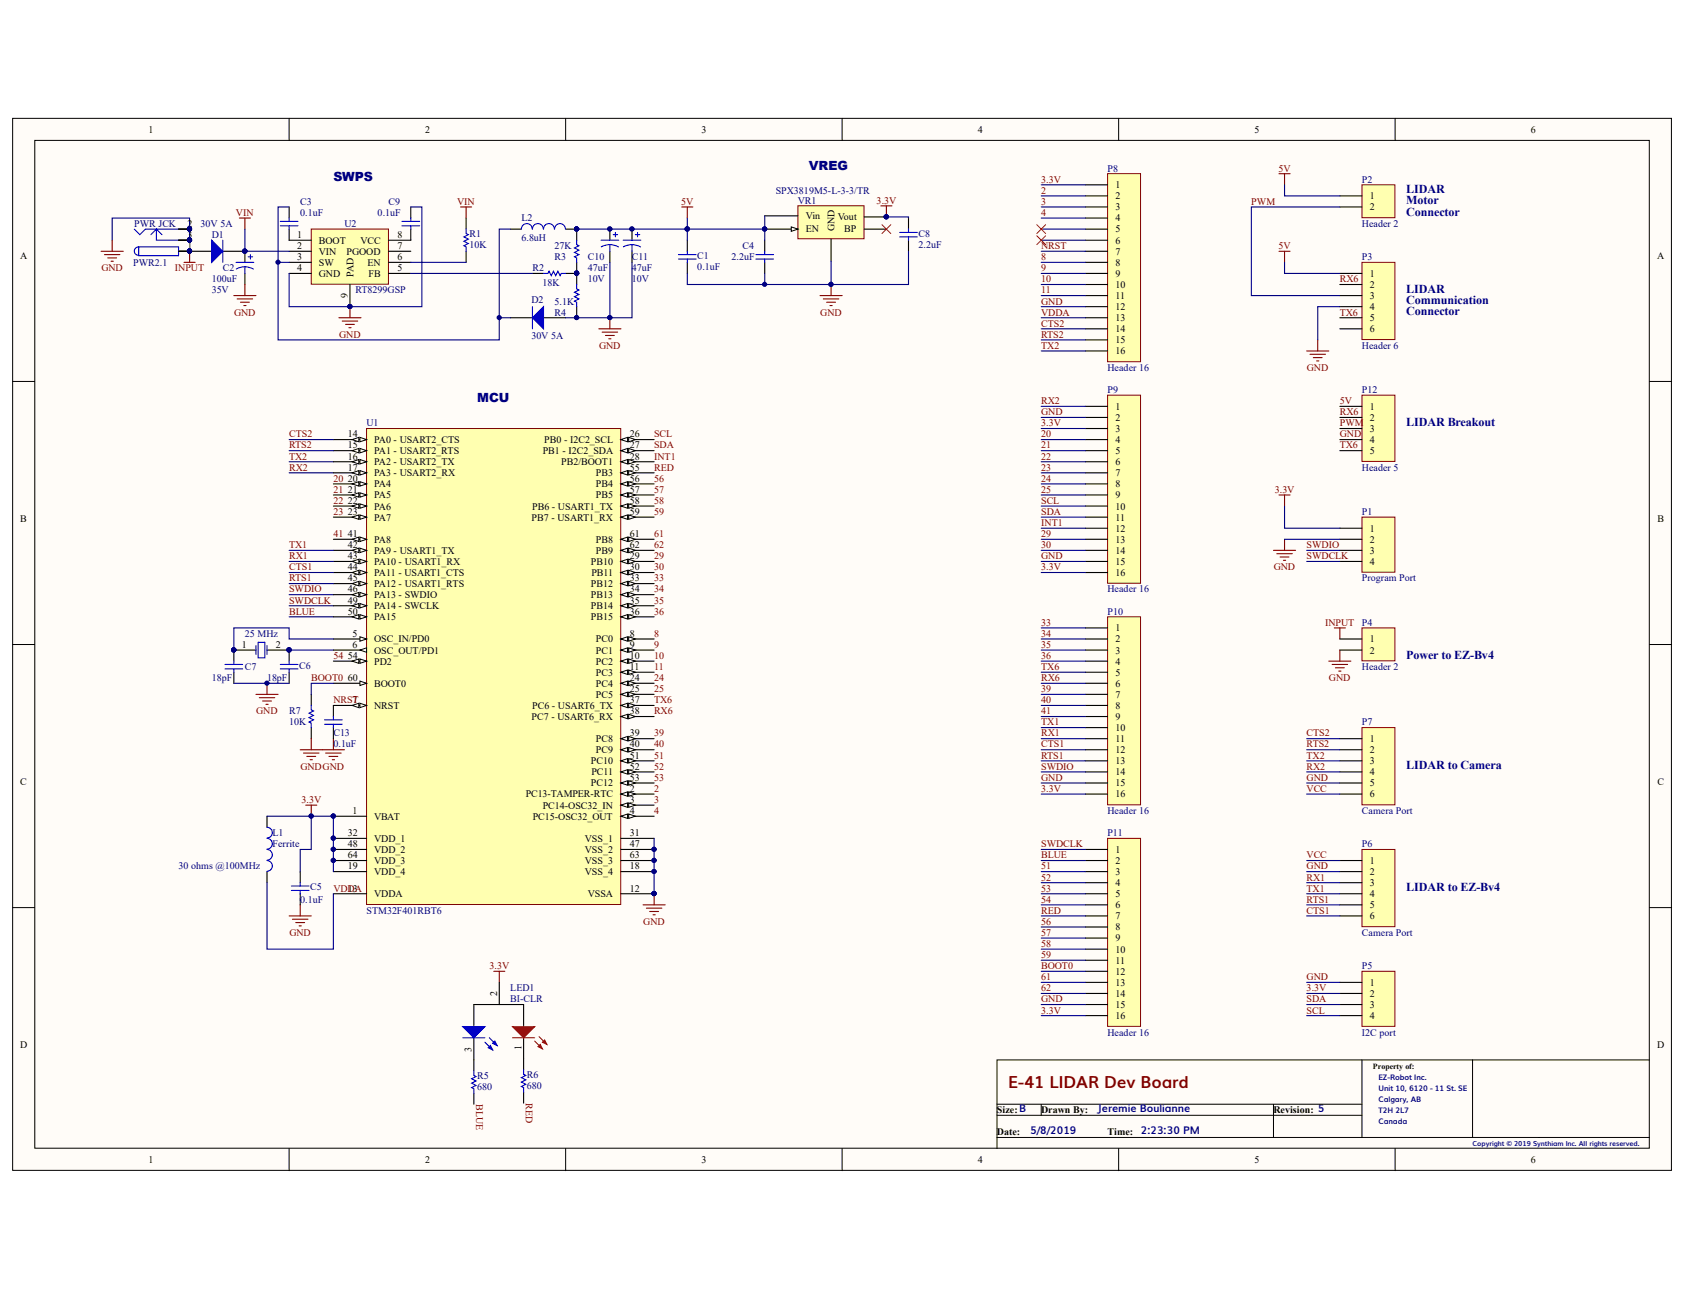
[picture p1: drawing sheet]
<svg xmlns="http://www.w3.org/2000/svg" width="271mm" height="207mm" viewBox="0 0 271 207" stroke-linecap="round" stroke-linejoin="round" font-family="sans-serif">
<defs><g id="words">
<text font-size="2.7" fill="#800000" x="161.7" y="174.6">E-41 LIDAR Dev Board</text>
<g font-size="2" fill="#000080">
<text x="53.5" y="29">SWPS</text>
<text x="129.8" y="27.2">VREG</text>
<text x="76.5" y="64.5">MCU</text>
</g>
<g font-size="1.9" fill="#000080">
<text x="225.6" y="32.8">Motor</text>
<text x="225.6" y="31">LIDAR</text>
<text x="225.6" y="34.6">Connector</text>
<text x="225.6" y="47">LIDAR</text>
<text x="225.6" y="48.8">Communication</text>
<text x="225.6" y="50.5">Connector</text>
<text x="225.6" y="68.3">LIDAR Breakout</text>
<text x="225.6" y="105.6">Power to EZ-Bv4</text>
<text x="225.6" y="123.4">LIDAR to Camera</text>
<text x="225.6" y="142.9">LIDAR to EZ-Bv4</text>
</g>
<g font-size="1.7" fill="#000080">
<text x="175.9" y="178.4">Jeremie Boulianne</text>
<text x="165.2" y="182">5/8/2019</text>
<text x="183" y="182">2:23:30 PM</text>
</g>
<g font-size="1.6">
<text x="23.8" y="21.3">1</text>
<text x="68.2" y="21.3">2</text>
<text x="112.5" y="21.3">3</text>
<text x="156.9" y="21.3">4</text>
<text x="201.2" y="21.3">5</text>
<text x="245.6" y="21.3">6</text>
<text x="129.3" y="35.2">Vin</text>
<text x="134.4" y="35.3">Vout</text>
<text x="178.9" y="30.2">1</text>
<text x="178.9" y="32">2</text>
<text x="178.9" y="33.7">3</text>
<text x="178.9" y="35.5">4</text>
<text x="219.7" y="32">1</text>
<text x="219.7" y="33.7">2</text>
<text x="3.2" y="41.5">A</text>
<text x="30.1" y="40">1</text>
<text x="30.1" y="36.4">2</text>
<text x="30.1" y="38.2">3</text>
<text x="47.7" y="41.8">3</text>
<text x="47.7" y="38.2">1</text>
<text x="47.7" y="40">2</text>
<text x="51.2" y="39.1">BOOT</text>
<text x="51.2" y="40.9">VIN</text>
<text x="55.6" y="40.9">PGOOD</text>
<text x="57.8" y="39.1">VCC</text>
<text x="63.8" y="40">7</text>
<text x="63.8" y="41.8">6</text>
<text x="63.8" y="38.2">8</text>
<text x="129.3" y="37.3">EN</text>
<text x="133.9" y="37.1" transform="rotate(-90 133.9 37.1)">GND</text>
<text x="135.4" y="37.3">BP</text>
<text x="178.9" y="37.3">5</text>
<text x="178.9" y="39.1">6</text>
<text x="178.9" y="40.9">7</text>
<text x="265.8" y="41.5">A</text>
<text x="47.7" y="43.5">4</text>
<text x="51.2" y="42.6">SW</text>
<text x="51.2" y="44.4">GND</text>
<text x="55.8" y="47.9" transform="rotate(-90 55.8 47.9)">9</text>
<text x="56.7" y="44.4" transform="rotate(-90 56.7 44.4)">PAD</text>
<text x="59" y="42.6">EN</text>
<text x="59.1" y="44.4">FB</text>
<text x="63.8" y="43.5">5</text>
<text x="178.9" y="42.6">8</text>
<text x="178.9" y="44.4">9</text>
<text x="178.9" y="46.2">10</text>
<text x="178.9" y="48">11</text>
<text x="219.7" y="44.4">1</text>
<text x="219.7" y="46.2">2</text>
<text x="219.7" y="48">3</text>
<text x="178.9" y="49.7">12</text>
<text x="178.9" y="51.5">13</text>
<text x="178.9" y="53.3">14</text>
<text x="219.7" y="49.7">4</text>
<text x="219.7" y="51.5">5</text>
<text x="219.7" y="53.3">6</text>
<text x="178.9" y="55.1">15</text>
<text x="178.9" y="56.8">16</text>
<text x="178.9" y="65.7">1</text>
<text x="219.7" y="65.7">1</text>
<text x="55.8" y="70.2">14</text>
<text x="55.8" y="71.9">15</text>
<text x="60" y="71.1">PA0 - USART2_CTS</text>
<text x="87.3" y="71.1">PB0 - I2C2_SCL</text>
<text x="101" y="70.2">26</text>
<text x="101" y="71.9">27</text>
<text x="178.9" y="67.5">2</text>
<text x="178.9" y="69.3">3</text>
<text x="178.9" y="71.1">4</text>
<text x="219.7" y="67.5">2</text>
<text x="219.7" y="69.3">3</text>
<text x="219.7" y="71.1">4</text>
<text x="55.8" y="73.7">16</text>
<text x="55.8" y="75.5">17</text>
<text x="55.8" y="77.3">20</text>
<text x="60" y="72.8">PA1 - USART2_RTS</text>
<text x="60" y="74.6">PA2 - USART2_TX</text>
<text x="60" y="76.4">PA3 - USART2_RX</text>
<text x="87.1" y="72.8">PB1 - I2C2_SDA</text>
<text x="90" y="74.6">PB2/BOOT1</text>
<text x="95.6" y="76.4">PB3</text>
<text x="101" y="73.7">28</text>
<text x="101" y="75.5">55</text>
<text x="101" y="77.3">56</text>
<text x="178.9" y="72.8">5</text>
<text x="178.9" y="74.6">6</text>
<text x="178.9" y="76.4">7</text>
<text x="219.7" y="72.8">5</text>
<text x="3.3" y="83.7">B</text>
<text x="55.8" y="79">21</text>
<text x="55.8" y="80.8">22</text>
<text x="55.8" y="82.6">23</text>
<text x="60" y="78.1">PA4</text>
<text x="60" y="80">PA5</text>
<text x="60" y="81.7">PA6</text>
<text x="60" y="83.5">PA7</text>
<text x="85.3" y="83.5">PB7 - USART1_RX</text>
<text x="85.4" y="81.7">PB6 - USART1_TX</text>
<text x="95.6" y="78.1">PB4</text>
<text x="95.6" y="80">PB5</text>
<text x="101" y="79">57</text>
<text x="101" y="80.8">58</text>
<text x="101" y="82.6">59</text>
<text x="178.9" y="78.1">8</text>
<text x="178.9" y="80">9</text>
<text x="178.9" y="81.7">10</text>
<text x="178.9" y="83.5">11</text>
<text x="265.9" y="83.7">B</text>
<text x="55.8" y="86.2">41</text>
<text x="55.8" y="87.9">42</text>
<text x="55.8" y="89.7">43</text>
<text x="60" y="87.1">PA8</text>
<text x="60" y="88.8">PA9 - USART1_TX</text>
<text x="95.6" y="87.1">PB8</text>
<text x="95.6" y="88.8">PB9</text>
<text x="101" y="86.2">61</text>
<text x="101" y="87.9">62</text>
<text x="101" y="89.7">29</text>
<text x="178.9" y="85.3">12</text>
<text x="178.9" y="87.1">13</text>
<text x="178.9" y="88.8">14</text>
<text x="219.7" y="85.3">1</text>
<text x="219.7" y="87.1">2</text>
<text x="219.7" y="88.8">3</text>
<text x="55.8" y="91.5">44</text>
<text x="55.8" y="93.3">45</text>
<text x="55.8" y="95">46</text>
<text x="60" y="90.6">PA10 - USART1_RX</text>
<text x="60" y="92.4">PA11 - USART1_CTS</text>
<text x="60" y="94.1">PA12 - USART1_RTS</text>
<text x="60" y="95.9">PA13 - SWDIO</text>
<text x="94.8" y="90.6">PB10</text>
<text x="94.8" y="94.1">PB12</text>
<text x="94.8" y="95.9">PB13</text>
<text x="94.9" y="92.4">PB11</text>
<text x="101" y="91.5">30</text>
<text x="101" y="93.3">33</text>
<text x="101" y="95">34</text>
<text x="178.9" y="90.6">15</text>
<text x="178.9" y="92.4">16</text>
<text x="219.7" y="90.6">4</text>
<text x="55.8" y="96.8">49</text>
<text x="55.8" y="98.6">50</text>
<text x="60" y="97.7">PA14 - SWCLK</text>
<text x="60" y="99.5">PA15</text>
<text x="94.8" y="97.7">PB14</text>
<text x="94.8" y="99.5">PB15</text>
<text x="101" y="96.8">35</text>
<text x="101" y="98.6">36</text>
<text x="178.9" y="101.3">1</text>
<text x="38.8" y="103.9">1</text>
<text x="44.3" y="103.9">2</text>
<text x="55.8" y="105.7">54</text>
<text x="56.6" y="102.2">5</text>
<text x="56.6" y="103.9">6</text>
<text x="60" y="103.1">OSC_IN/PD0</text>
<text x="60" y="104.8">OSC_OUT/PD1</text>
<text x="60" y="106.6">PD2</text>
<text x="95.6" y="103.1">PC0</text>
<text x="95.6" y="104.8">PC1</text>
<text x="95.6" y="106.6">PC2</text>
<text x="101" y="102.2">8</text>
<text x="101" y="103.9">9</text>
<text x="101" y="105.7">10</text>
<text x="101" y="107.5">11</text>
<text x="178.9" y="103.1">2</text>
<text x="178.9" y="104.8">3</text>
<text x="178.9" y="106.6">4</text>
<text x="219.7" y="103.1">1</text>
<text x="219.7" y="104.8">2</text>
<text x="55.8" y="109.3">60</text>
<text x="56.6" y="112.8">7</text>
<text x="60" y="110.1">BOOT0</text>
<text x="60" y="113.7">NRST</text>
<text x="85.4" y="113.7">PC6 - USART6_TX</text>
<text x="95.6" y="108.4">PC3</text>
<text x="95.6" y="110.1">PC4</text>
<text x="95.6" y="111.9">PC5</text>
<text x="101" y="109.3">24</text>
<text x="101" y="111">25</text>
<text x="101" y="112.8">37</text>
<text x="178.9" y="108.4">5</text>
<text x="178.9" y="110.1">6</text>
<text x="178.9" y="111.9">7</text>
<text x="178.9" y="113.7">8</text>
<text x="85.3" y="115.5">PC7 - USART6_RX</text>
<text x="95.6" y="119">PC8</text>
<text x="101" y="114.6">38</text>
<text x="101" y="118.1">39</text>
<text x="101" y="119.9">40</text>
<text x="178.9" y="115.5">9</text>
<text x="178.9" y="117.2">10</text>
<text x="178.9" y="119">11</text>
<text x="219.7" y="119">1</text>
<text x="3.3" y="125.9">C</text>
<text x="94.8" y="122.6">PC10</text>
<text x="94.9" y="124.4">PC11</text>
<text x="95.6" y="120.8">PC9</text>
<text x="101" y="121.7">51</text>
<text x="101" y="123.5">52</text>
<text x="101" y="125.3">53</text>
<text x="178.9" y="120.8">12</text>
<text x="178.9" y="122.6">13</text>
<text x="178.9" y="124.4">14</text>
<text x="219.7" y="120.8">2</text>
<text x="219.7" y="122.6">3</text>
<text x="219.7" y="124.4">4</text>
<text x="265.9" y="125.9">C</text>
<text x="56.6" y="130.6">1</text>
<text x="60" y="131.5">VBAT</text>
<text x="84.4" y="127.9">PC13-TAMPER-RTC</text>
<text x="85.5" y="131.5">PC15-OSC32_OUT</text>
<text x="87.1" y="129.7">PC14-OSC32_IN</text>
<text x="94.8" y="126.1">PC12</text>
<text x="101" y="127">2</text>
<text x="101" y="128.8">3</text>
<text x="101" y="130.6">4</text>
<text x="178.9" y="126.1">15</text>
<text x="178.9" y="127.9">16</text>
<text x="219.7" y="126.1">5</text>
<text x="219.7" y="127.9">6</text>
<text x="55.8" y="134.1">32</text>
<text x="55.8" y="135.9">48</text>
<text x="55.8" y="137.7">64</text>
<text x="60" y="135">VDD_1</text>
<text x="60" y="136.8">VDD_2</text>
<text x="93.8" y="135">VSS_1</text>
<text x="93.8" y="136.8">VSS_2</text>
<text x="101" y="134.1">31</text>
<text x="101" y="135.9">47</text>
<text x="101" y="137.7">63</text>
<text x="178.9" y="136.8">1</text>
<text x="55.8" y="139.4">19</text>
<text x="55.8" y="143">13</text>
<text x="60" y="138.6">VDD_3</text>
<text x="60" y="140.3">VDD_4</text>
<text x="60" y="143.9">VDDA</text>
<text x="93.8" y="138.6">VSS_3</text>
<text x="93.8" y="140.3">VSS_4</text>
<text x="94.3" y="143.9">VSSA</text>
<text x="101" y="139.4">18</text>
<text x="101" y="143">12</text>
<text x="178.9" y="138.6">2</text>
<text x="178.9" y="140.3">3</text>
<text x="178.9" y="142.1">4</text>
<text x="178.9" y="143.9">5</text>
<text x="219.7" y="138.6">1</text>
<text x="219.7" y="140.3">2</text>
<text x="219.7" y="142.1">3</text>
<text x="219.7" y="143.9">4</text>
<text x="178.9" y="145.7">6</text>
<text x="178.9" y="147.5">7</text>
<text x="178.9" y="149.2">8</text>
<text x="219.7" y="145.7">5</text>
<text x="219.7" y="147.5">6</text>
<text x="178.9" y="151">9</text>
<text x="178.9" y="152.8">10</text>
<text x="178.9" y="154.6">11</text>
<text x="79.7" y="159.7" transform="rotate(-90 79.7 159.7)">2</text>
<text x="178.9" y="156.3">12</text>
<text x="178.9" y="158.1">13</text>
<text x="178.9" y="159.9">14</text>
<text x="178.9" y="161.7">15</text>
<text x="219.7" y="158.1">1</text>
<text x="219.7" y="159.9">2</text>
<text x="219.7" y="161.7">3</text>
<text x="178.9" y="163.5">16</text>
<text x="219.7" y="163.5">4</text>
<text x="3.2" y="168.1">D</text>
<text x="75.7" y="168.7" transform="rotate(-90 75.7 168.7)">3</text>
<text x="83.6" y="168.5" transform="rotate(-90 83.6 168.5)">1</text>
<text x="265.8" y="168.1">D</text>
<text x="159.9" y="178.5">Size:B</text>
<text x="167" y="178.5">Drawn By:</text>
<text x="204.3" y="178.5">Revision: 5</text>
<text x="159.9" y="182.1">Date:</text>
<text x="177.7" y="182.1">Time:</text>
<text x="23.8" y="186.6">1</text>
<text x="68.2" y="186.6">2</text>
<text x="112.5" y="186.6">3</text>
<text x="156.9" y="186.6">4</text>
<text x="201.2" y="186.6">5</text>
<text x="245.6" y="186.6">6</text>
</g>
<g font-size="1.6" fill="#800000">
<text x="167" y="29.3">3.3V</text>
<text x="205.1" y="27.5">5V</text>
<text x="37.8" y="34.6">VIN</text>
<text x="73.3" y="32.8">VIN</text>
<text x="109.3" y="32.8">5V</text>
<text x="140.6" y="32.7">3.3V</text>
<text x="167" y="32.8">3</text>
<text x="167" y="34.6">4</text>
<text x="167" y="31.1">2</text>
<text x="200.7" y="32.8">PWM</text>
<text x="167" y="41.8">8</text>
<text x="167" y="40">NRST</text>
<text x="205.1" y="40">5V</text>
<text x="16.3" y="43.5">GND</text>
<text x="28" y="43.5">INPUT</text>
<text x="167" y="47.1">11</text>
<text x="167" y="45.3">10</text>
<text x="167" y="43.5">9</text>
<text x="214.9" y="45.3">RX6</text>
<text x="37.6" y="50.6">GND</text>
<text x="131.6" y="50.6">GND</text>
<text x="167" y="48.8">GND</text>
<text x="167" y="50.6">VDDA</text>
<text x="167" y="52.4">CTS2</text>
<text x="214.9" y="50.6">TX6</text>
<text x="54.4" y="54.2">GND</text>
<text x="96.1" y="55.9">GND</text>
<text x="167" y="55.9">TX2</text>
<text x="167" y="54.2">RTS2</text>
<text x="209.6" y="59.5">GND</text>
<text x="167" y="64.8">RX2</text>
<text x="214.9" y="64.8">5V</text>
<text x="46.4" y="70.2">CTS2</text>
<text x="46.4" y="71.9">RTS2</text>
<text x="104.9" y="70.2">SCL</text>
<text x="104.9" y="71.9">SDA</text>
<text x="167" y="68.4">3.3V</text>
<text x="167" y="66.6">GND</text>
<text x="167" y="70.2">20</text>
<text x="167" y="71.9">21</text>
<text x="214.9" y="66.6">RX6</text>
<text x="214.9" y="71.9">TX6</text>
<text x="214.9" y="70.2">GND</text>
<text x="214.9" y="68.4">PWM</text>
<text x="46.4" y="73.7">TX2</text>
<text x="46.4" y="75.5">RX2</text>
<text x="53.5" y="77.3">20</text>
<text x="104.9" y="75.5">RED</text>
<text x="104.9" y="73.7">INT1</text>
<text x="104.9" y="77.3">56</text>
<text x="167" y="73.7">22</text>
<text x="167" y="75.5">23</text>
<text x="167" y="77.3">24</text>
<text x="53.5" y="79">21</text>
<text x="53.5" y="80.8">22</text>
<text x="53.5" y="82.6">23</text>
<text x="104.9" y="82.6">59</text>
<text x="104.9" y="80.8">58</text>
<text x="104.9" y="79">57</text>
<text x="167" y="79">25</text>
<text x="167" y="80.8">SCL</text>
<text x="167" y="82.6">SDA</text>
<text x="204.5" y="79">3.3V</text>
<text x="46.4" y="89.7">RX1</text>
<text x="46.4" y="87.9">TX1</text>
<text x="53.5" y="86.2">41</text>
<text x="104.9" y="89.7">29</text>
<text x="104.9" y="87.9">62</text>
<text x="104.9" y="86.2">61</text>
<text x="167" y="89.7">GND</text>
<text x="167" y="84.4">INT1</text>
<text x="167" y="86.2">29</text>
<text x="167" y="87.9">30</text>
<text x="209.6" y="89.7">SWDCLK</text>
<text x="209.6" y="87.9">SWDIO</text>
<text x="46.4" y="95">SWDIO</text>
<text x="46.4" y="91.5">CTS1</text>
<text x="46.4" y="93.3">RTS1</text>
<text x="104.9" y="95">34</text>
<text x="104.9" y="91.5">30</text>
<text x="104.9" y="93.3">33</text>
<text x="167" y="91.5">3.3V</text>
<text x="204.3" y="91.5">GND</text>
<text x="46.4" y="96.8">SWDCLK</text>
<text x="46.4" y="98.6">BLUE</text>
<text x="104.9" y="96.8">35</text>
<text x="104.9" y="98.6">36</text>
<text x="167" y="100.4">33</text>
<text x="212.6" y="100.4">INPUT</text>
<text x="53.5" y="105.7">54</text>
<text x="104.9" y="107.5">11</text>
<text x="104.9" y="105.7">10</text>
<text x="104.9" y="103.9">9</text>
<text x="104.9" y="102.2">8</text>
<text x="167" y="102.2">34</text>
<text x="167" y="103.9">35</text>
<text x="167" y="105.7">36</text>
<text x="167" y="107.5">TX6</text>
<text x="49.9" y="109.3">BOOT0</text>
<text x="53.5" y="112.8">NRST</text>
<text x="104.9" y="112.8">TX6</text>
<text x="104.9" y="111">25</text>
<text x="104.9" y="109.3">24</text>
<text x="167" y="109.3">RX6</text>
<text x="167" y="111">39</text>
<text x="167" y="112.8">40</text>
<text x="213.2" y="109.3">GND</text>
<text x="41.1" y="114.6">GND</text>
<text x="104.9" y="114.6">RX6</text>
<text x="104.9" y="118.1">39</text>
<text x="104.9" y="119.9">40</text>
<text x="167" y="114.6">41</text>
<text x="167" y="118.1">RX1</text>
<text x="167" y="119.9">CTS1</text>
<text x="167" y="116.4">TX1</text>
<text x="209.6" y="118.1">CTS2</text>
<text x="209.6" y="119.9">RTS2</text>
<text x="48.2" y="123.5">GNDGND</text>
<text x="104.9" y="121.7">51</text>
<text x="104.9" y="123.5">52</text>
<text x="104.9" y="125.3">53</text>
<text x="167" y="125.3">GND</text>
<text x="167" y="123.5">SWDIO</text>
<text x="167" y="121.7">RTS1</text>
<text x="209.6" y="125.3">GND</text>
<text x="209.6" y="123.5">RX2</text>
<text x="209.6" y="121.7">TX2</text>
<text x="48.4" y="128.8">3.3V</text>
<text x="104.9" y="127">2</text>
<text x="104.9" y="128.8">3</text>
<text x="104.9" y="130.6">4</text>
<text x="167" y="127">3.3V</text>
<text x="209.6" y="127">VCC</text>
<text x="167" y="135.9">SWDCLK</text>
<text x="167" y="137.7">BLUE</text>
<text x="209.6" y="137.7">VCC</text>
<text x="53.5" y="143">VDDA</text>
<text x="167" y="139.4">51</text>
<text x="167" y="141.3">52</text>
<text x="167" y="143">53</text>
<text x="209.6" y="139.4">GND</text>
<text x="209.6" y="141.3">RX1</text>
<text x="209.6" y="143">TX1</text>
<text x="103.2" y="148.4">GND</text>
<text x="167" y="144.8">54</text>
<text x="167" y="146.6">RED</text>
<text x="167" y="148.4">56</text>
<text x="209.6" y="146.6">CTS1</text>
<text x="209.6" y="144.8">RTS1</text>
<text x="46.4" y="150.1">GND</text>
<text x="78.5" y="155.4">3.3V</text>
<text x="167" y="153.7">59</text>
<text x="167" y="151.9">58</text>
<text x="167" y="150.1">57</text>
<text x="167" y="155.4">BOOT0</text>
<text x="167" y="160.8">GND</text>
<text x="167" y="159">62</text>
<text x="167" y="157.2">61</text>
<text x="209.6" y="159">3.3V</text>
<text x="209.6" y="157.2">GND</text>
<text x="209.6" y="160.8">SDA</text>
<text x="167" y="162.6">3.3V</text>
<text x="209.6" y="162.6">SCL</text>
<text x="76.4" y="177.1" transform="rotate(90 76.4 177.1)">BLUE</text>
<text x="84.4" y="176.9" transform="rotate(90 84.4 176.9)">RED</text>
</g>
<g font-size="1.6" fill="#000080">
<text x="177.7" y="27.5">P8</text>
<text x="218.5" y="29.3">P2</text>
<text x="48.2" y="32.8">C3</text>
<text x="48.2" y="34.6">0.1uF</text>
<text x="60.6" y="34.6">0.1uF</text>
<text x="62.3" y="32.8">C9</text>
<text x="83.6" y="35.5">L2</text>
<text x="124.4" y="31.1">SPX3819M5-L-3-3/TR</text>
<text x="128" y="32.7">VR1</text>
<text x="21.5" y="36.4">PWR JCK</text>
<text x="32.2" y="36.4">30V 5A</text>
<text x="34" y="38.2">D1</text>
<text x="55.2" y="36.4">U2</text>
<text x="75.3" y="39.8">10K</text>
<text x="75.3" y="38">R1</text>
<text x="83.6" y="38.7">6.8uH</text>
<text x="89" y="40">27K</text>
<text x="89" y="41.8">R3</text>
<text x="94.3" y="41.8">C10</text>
<text x="101.4" y="41.8">C11</text>
<text x="111.9" y="41.5">C1</text>
<text x="117.3" y="41.8">2.2uF</text>
<text x="119.1" y="40">C4</text>
<text x="147.3" y="39.8">2.2uF</text>
<text x="147.3" y="38">C8</text>
<text x="218.5" y="36.4">Header 2</text>
<text x="218.5" y="41.8">P3</text>
<text x="21.4" y="42.6">PWR2.1</text>
<text x="34" y="45.3">100uF</text>
<text x="34" y="47.1">35V</text>
<text x="35.7" y="43.5">C2</text>
<text x="57" y="47.1">RT8299GSP</text>
<text x="85.4" y="43.5">R2</text>
<text x="87" y="45.8">18K</text>
<text x="94.3" y="43.5">47uF</text>
<text x="94.3" y="45.3">10V</text>
<text x="101.4" y="43.5">47uF</text>
<text x="101.4" y="45.3">10V</text>
<text x="111.9" y="43.4">0.1uF</text>
<text x="85.2" y="48.7">D2</text>
<text x="89" y="48.8">5.1K</text>
<text x="89" y="50.6">R4</text>
<text x="85.2" y="54.3">30V 5A</text>
<text x="177.7" y="59.5">Header 16</text>
<text x="218.5" y="55.9">Header 6</text>
<text x="177.7" y="63.1">P9</text>
<text x="218.5" y="63.1">P12</text>
<text x="58.8" y="68.4">U1</text>
<text x="218.5" y="75.5">Header 5</text>
<text x="218.5" y="82.6">P1</text>
<text x="177.7" y="95">Header 16</text>
<text x="218.5" y="93.3">Program Port</text>
<text x="177.7" y="98.6">P10</text>
<text x="218.5" y="100.4">P4</text>
<text x="39.3" y="102.2">25 MHz</text>
<text x="39.3" y="107.5">C7</text>
<text x="48" y="107.3">C6</text>
<text x="218.5" y="107.5">Header 2</text>
<text x="34" y="109.3">18pF</text>
<text x="42.8" y="109.3">18pF</text>
<text x="46.4" y="116.4">10K</text>
<text x="46.4" y="114.6">R7</text>
<text x="53.5" y="119.9">0.1uF</text>
<text x="53.5" y="118.1">C13</text>
<text x="218.5" y="116.4">P7</text>
<text x="177.7" y="130.6">Header 16</text>
<text x="218.5" y="130.6">Camera Port</text>
<text x="43.7" y="134.1">L1</text>
<text x="43.7" y="135.9">Ferrite</text>
<text x="177.7" y="134.1">P11</text>
<text x="218.5" y="135.9">P6</text>
<text x="28.6" y="139.4">30 ohms @100MHz</text>
<text x="49.8" y="142.8">C5</text>
<text x="48.2" y="144.8">0.1uF</text>
<text x="58.8" y="146.6">STM32F401RBT6</text>
<text x="218.5" y="155.4">P5</text>
<text x="218.5" y="150.1">Camera Port</text>
<text x="81.9" y="159">LED1</text>
<text x="81.9" y="160.8">BI-CLR</text>
<text x="177.7" y="166.1">Header 16</text>
<text x="218.5" y="166.1">I2C port</text>
<text x="76.5" y="173">R5</text>
<text x="84.5" y="172.9">R6</text>
<text x="76.5" y="174.8">680</text>
<text x="84.5" y="174.7">680</text>
</g>
<text font-size="1.3" x="220.2" y="171.5">Property of:</text>
<g font-size="1.2" fill="#000080">
<text x="221.1" y="173.2">EZ-Robot Inc.</text>
<text x="221.1" y="175">Unit 10, 6120 - 11 St. SE</text>
<text x="221.1" y="176.8">Calgary, AB</text>
<text x="221.1" y="178.5">T2H 2L7</text>
<text x="221.1" y="180.3">Canada</text>
</g>
<text font-size="1.1" fill="#000080" x="236.2" y="183.9">Copyright © 2019 Synthiam Inc. All rights reserved.</text>
</g></defs>
<g fill="#fffcf8" stroke="#000" stroke-width=".16">
<path d="M2 19h266.1v168.7h-266.1z"/>
<path d="M5.6 22.5h259v161.7h-259z"/>
</g>
<g fill="none" stroke="#000" stroke-width=".16">
<path d="M46.4 19v3.5M90.7 19v3.5M135.1 19v3.5M179.4 19v3.5M223.8 19v3.5M2 61.2h3.6M264.6 61.2h3.5M2 103.4h3.6M264.6 103.4h3.5M2 145.6h3.6M264.6 145.6h3.5M159.9 177.1h58.6"/>
<path d="M159.9 178.9h58.6M167 177.1v1.8M204.3 177.1v5.4M218.5 170v12.5M236.2 170h-76.3v14.2M264.6 170h-28.4v12.5M46.4 184.2v3.6M90.7 184.2v3.6M135.1 184.2v3.6M159.9 182.5h104.7M179.4 184.2v3.6M223.8 184.2v3.6"/>
</g>
<path d="M46.4 33.2v1.8M46.4 36.8v1.7M39.3 40.3v1.8M39.3 43.9v1.7" fill="none" stroke="#000" stroke-width=".18"/>
<circle cx="39.3" cy="40.3" r=".33" fill="#000080" stroke="#000080" stroke-width=".16"/>
<path d="M45 35.5h2.8M45 36.2h2.8M46.4 35v.5M46.4 36.2v.6M37.9 42.1h2.8M39.3 42.8l.7 .1 .7 .3M39.3 42.8l-.7 .1-.7 .2M39.3 42.8v1.1M39.8 41.2h.7M40.2 40.8v.7" fill="none" stroke="#00f" stroke-width=".18"/>
<path d="M38.4 35h1.8M39.3 35v1.8M109.4 33.2h1.7M110.3 33.2v1.8M37.5 47.4h3.6M38 47.9h2.5M38.6 48.5h1.4M39.1 49h.4M39.3 45.6v1.8" fill="none" stroke="#800000" stroke-width=".18"/>
<path d="M49.9 36.7h12.4v8.9h-12.4z" fill="#ffffb0" stroke="#800000" stroke-width=".16"/>
<g fill="none" stroke="#000" stroke-width=".18">
<path d="M46.4 38.5h3.5M65.9 36.8v1.7h-3.6M65.9 33.2v1.8M74.8 35v1.8M81.9 36.8h1.7M90.7 36.8h1.8v1.7M97.8 36.8v1.7M101.4 36.8v1.7M46.4 42.1h3.5M46.4 40.3h3.5M46.4 43.9h3.5M56.1 45.6v3.6"/>
<path d="M62.3 42.1h3.6M62.3 40.3h3.6M62.3 43.9h3.6M74.8 40.3v1.8M85.4 43.9h1.8M90.7 43.9h1.8M92.5 42.1v3.5M92.5 49.2v1.8M97.8 40.3v1.8M101.4 40.3v1.8"/>
</g>
<g fill="#000080" stroke="#000080" stroke-width=".16">
<circle cx="56.1" cy="49.2" r=".33"/>
<circle cx="92.5" cy="36.7" r=".33"/>
<circle cx="92.5" cy="43.8" r=".34"/>
<circle cx="92.5" cy="50.9" r=".33"/>
<circle cx="101.4" cy="36.7" r=".33"/>
<circle cx="97.8" cy="36.7" r=".33"/>
<circle cx="97.8" cy="50.9" r=".33"/>
<circle cx="110.2" cy="36.7" r=".33"/>
<circle cx="44.6" cy="42.1" r=".33"/>
</g>
<g fill="none" stroke="#00f" stroke-width=".18">
<path d="M64.5 36.2h2.8M64.5 35.5h2.8M65.9 35v.5M65.9 36.2v.6M74.8 36.8v.7l.3 .1-.7 .4 .7 .4-.7 .3 .7 .4-.7 .3 .4 .2v.7M85.4 36.8a.87 .87 0 0 0-.9-.9 .87 .87 0 0 0-.9 .9M87.2 36.8a.87 .87 0 0 0-.9-.9 .87 .87 0 0 0-.9 .9M88.9 36.8a.87 .87 0 0 0-.8-.9 .87 .87 0 0 0-.9 .9M90.7 36.8a.87 .87 0 0 0-.9-.9 .87 .87 0 0 0-.8 .9M92.5 38.5v.7l.4 .2-.7 .4 .7 .3-.7 .4 .7 .3-.7 .4 .3 .2v.7M96.4 38.5h2.9M97.8 39.2l.7 .1 .7 .3"/>
<path d="M97.8 39.2l-.7 .1-.7 .3M97.8 39.2v1.1M98.4 37.6h.7M98.7 37.3v.7M100 38.5h2.8M101.4 39.2l.7 .1 .7 .3M101.4 39.2l-.7 .1-.7 .3M101.4 39.2v1.1M101.9 37.6h.7M102.3 37.3v.7M87.2 43.9h.7l.2-.4 .3 .7 .4-.7 .3 .7 .4-.7 .3 .7 .2-.3h.7M92.5 45.6v.7l.4 .2-.7 .4 .7 .3-.7 .4 .7 .3-.7 .4 .3 .2v.7"/>
</g>
<path d="M73.9 33.2h1.8M74.8 33.2v1.8M54.4 51h3.5M54.9 51.5h2.5M55.4 52h1.4M56 52.6h.3M56.1 49.2v1.8M96.1 52.7h3.5M96.6 53.3h2.5M97.1 53.8h1.4M97.7 54.3h.3M97.8 51v1.7" fill="none" stroke="#800000" stroke-width=".18"/>
<path d="M46.4 33.2h-1.8v21.3h35.5v-17.7h1.8M65.9 33.2h1.8v16h-21.3v-5.3M92.5 36.8h17.8M44.6 42.1h1.8M65.9 42.1h8.9M65.9 43.9h19.5M97.8 42.1v8.9" fill="none" stroke="#000080" stroke-width=".18"/>
<path d="M218.5 29.6h5.3v5.3h-5.3z" fill="#ffffb0" stroke="#800000" stroke-width=".16"/>
<path d="M214.9 31.4h3.6M214.9 33.2h3.6" fill="none" stroke="#000" stroke-width=".18"/>
<path d="M218.5 42.1h5.3v12.4h-5.3z" fill="#ffffb0" stroke="#800000" stroke-width=".16"/>
<g fill="none" stroke="#000" stroke-width=".18">
<path d="M214.9 43.9h3.6M214.9 45.6h3.6M214.9 47.4h3.6M214.9 49.2h3.6M214.9 51h3.6M214.9 52.7h3.6M37.5 107.8v1.8M41.1 104.3h-3.6v1.7M42.8 104.3h3.6v1.7M46.4 107.8v1.8M49.9 111.4v1.8M49.9 116.7v1.8"/>
<path d="M53.5 113.2v1.7M53.5 116.7v1.8M42.8 130.9v1.8M42.8 139.8v1.8M48.2 139.8v1.8M48.2 143.4v1.7"/>
</g>
<g fill="none" stroke="#800000" stroke-width=".18">
<path d="M41.1 111.4h3.5M41.6 111.9h2.5M42.1 112.4h1.4M42.7 113h.3M42.8 109.6v1.8M49.9 118.5v1.8M53.5 118.5v1.8M48.2 120.3h7.1M48.7 120.8h2.5M49.2 121.3h1.4M49.8 121.9h.3M52.2 120.8h2.5"/>
<path d="M52.8 121.3h1.4M53.3 121.9h.4M46.4 146.9h3.5M46.9 147.4h2.5M47.4 148h1.5M48 148.5h.3M48.2 145.1v1.8M79.2 155.8h1.8M80.1 155.8v1.8"/>
</g>
<g fill="#000080" stroke="#000080" stroke-width=".16">
<circle cx="37.5" cy="104.2" r=".33"/>
<circle cx="46.4" cy="104.2" r=".33"/>
<circle cx="42.8" cy="109.6" r=".33"/>
</g>
<g fill="none" stroke="#00f" stroke-width=".18">
<path d="M36.1 107.3h2.8M36.1 106.6h2.8M37.5 106v.6M37.5 107.3v.5M41.1 103.6v1.4M41.4 103h1.1v2.5h-1.1zM42.8 103.6v1.4M45 107.3h2.8M45 106.6h2.8M46.4 106v.6M46.4 107.3v.5M49.9 113.2v.7l.4 .1-.7 .4 .7 .4-.7 .3 .7 .4-.7 .3 .3 .2v.7"/>
<path d="M52.1 116.2h2.8M52.1 115.5h2.8M53.5 114.9v.6M53.5 116.2v.5M42.8 132.7a.86 .86 0 0 1 .9 .9 .86 .86 0 0 1-.9 .8M42.8 134.5a.86 .86 0 0 1 .9 .8 .86 .86 0 0 1-.9 .9M42.8 136.3a.86 .86 0 0 1 .9 .8 .86 .86 0 0 1-.9 .9M42.8 138a.86 .86 0 0 1 .9 .9 .86 .86 0 0 1-.9 .9M46.7 142.8h2.9M46.7 142.1h2.9M48.2 141.6v.5M48.2 142.8v.6"/>
</g>
<path d="M37.5 109.6h8.9M46.4 104.3h7.1M53.5 102.5h-7.1v-1.8h-8.9v3.6" fill="none" stroke="#000080" stroke-width=".18"/>
<path d="M218.5 83h5.3v8.8h-5.3z" fill="#ffffb0" stroke="#800000" stroke-width=".16"/>
<path d="M110.3 38.5v1.8M122.7 38.5v1.8M145.7 35v1.8M145.7 38.5v1.8M81.9 51h3.5M87.2 51h3.5M110.3 42.1v1.8M122.7 42.1v1.8M214.9 84.7h3.6M214.9 86.5h3.6M214.9 88.3h3.6M214.9 90.1h3.6" fill="none" stroke="#000" stroke-width=".18"/>
<g fill="none" stroke="#000080" stroke-width=".18">
<path d="M110.3 36.8v1.7M206.1 29.6v1.8h8.8M80.1 51h1.8M101.4 42.1v8.9h-10.7M145.7 40.3v5.3h-35.4v-1.7M206.1 42.1v1.8h8.8M214.9 49.2h-3.5v5.3M46.4 74.1h7.1M46.4 75.8h7.1M46.4 95.4h7.1M46.4 97.2h7.1M46.4 98.9h7.1"/>
<path d="M206.1 81.2v3.5h8.8M206.1 86.5h8.8M209.6 90.1h5.3M209.6 88.3h5.3"/>
</g>
<g fill="none" stroke="#800000" stroke-width=".18">
<path d="M141.3 33h1.8M142.2 33v1.8M205.2 27.9h1.7M206.1 27.9v1.7M131.5 47.4h3.6M132.1 47.9h2.5M132.6 48.5h1.4M133.1 49h.4M133.3 45.6v1.8M205.2 40.3h1.7M206.1 40.3v1.8M209.6 56.3h3.6"/>
<path d="M210.1 56.8h2.5M210.7 57.4h1.4M211.2 57.9h.4M211.4 54.5v1.8M205.2 79.4h1.7M206.1 79.4v1.8M204.3 88.3h3.5M204.8 88.8h2.5M205.3 89.3h1.5M205.9 89.9h.3M206.1 86.5v1.8M49 129.1h1.8"/>
<path d="M49.9 129.1v1.8"/>
</g>
<path d="M87.2 49.2v3.5l-1.8-1.7z" fill="#00f" stroke="#00f" stroke-width=".18"/>
<g fill="none" stroke="#00f" stroke-width=".18">
<path d="M144.3 38h2.9M144.3 37.3h2.9M145.7 36.8v.5M145.7 38v.5M85.4 49.2v3.5M108.8 41.5h2.9M108.8 40.8h2.9M110.3 40.3v.5M110.3 41.5v.6M121.2 41.5h2.9M121.2 40.8h2.9M122.7 40.3v.5"/>
<path d="M122.7 41.5v.6"/>
</g>
<g fill="#000080" stroke="#000080" stroke-width=".16">
<circle cx="80.1" cy="50.9" r=".33"/>
<circle cx="49.9" cy="130.9" r=".33"/>
<circle cx="133.3" cy="45.6" r=".33"/>
<circle cx="142.2" cy="34.8" r=".33"/>
<circle cx="110.2" cy="36.7" r=".33"/>
</g>
<path d="M128 33h10.6v5.3h-10.6z" fill="#ffffb0" stroke="#800000" stroke-width=".16"/>
<path d="M122.7 36.8h5.3M133.3 38.4v3.5M138.6 36.8h3.6M138.6 34.8h3.6" fill="none" stroke="#000" stroke-width=".18"/>
<circle cx="142.2" cy="34.8" r=".33" fill="#000080" stroke="#000080" stroke-width=".16"/>
<path d="M126.9 36.4l1.1 .4-1.1 .3z" fill="#fffcf8" stroke="#000" stroke-width=".16"/>
<g fill="#000080" stroke="#000080" stroke-width=".16">
<circle cx="122.7" cy="36.7" r=".33"/>
<circle cx="142.2" cy="34.8" r=".33"/>
<circle cx="110.2" cy="36.7" r=".33"/>
<circle cx="122.7" cy="45.6" r=".33"/>
<circle cx="133.3" cy="45.6" r=".33"/>
</g>
<path d="M122.7 34.6h5.3" fill="none" stroke="#000" stroke-width=".18"/>
<path d="M110.3 35v1.8h12.4M122.7 34.6v3.9M142.2 34.8h3.5v.2M214.9 33.2h-14.2v14.2h14.2M122.7 43.9v1.7M133.3 41.9v3.7" fill="none" stroke="#000080" stroke-width=".18"/>
<path d="M141.5 36l1.4 1.5M142.9 36l-1.4 1.5" fill="none" stroke="#f00" stroke-width=".16"/>
<path d="M218.5 155.8h5.3v8.8h-5.3z" fill="#ffffb0" stroke="#800000" stroke-width=".16"/>
<g fill="none" stroke="#000" stroke-width=".18">
<path d="M28.6 36.8h1.8M28.6 38.5h1.8M28.6 40.3h5.4M35.7 40.3h3.6M80.1 157.6v3.5M214.9 157.6h3.6M214.9 159.4h3.6M76 164.5v-3.4h8v3.4M76 166.5v5.3M76 175.3v1.8M84 166.3v5.3M84 175.2v1.7"/>
<path d="M214.9 161.1h3.6M214.9 162.9h3.6"/>
</g>
<path d="M18 38.5v-3.5h12.4v3.5M39.3 36.8v3.5h7.1M209.6 157.6h5.3M209.6 159.4h5.3M209.6 161.1h5.3M209.6 162.9h5.3" fill="none" stroke="#000080" stroke-width=".18"/>
<g fill="#f00" stroke="#f00" stroke-width=".18">
<path d="M82.2 164.7h3.6l-1.8 1.8z"/>
<path d="M86.7 167.5l.3 .7-.7-.3z"/>
<path d="M87.4 166.8l.3 .7-.7-.3z"/>
</g>
<path d="M82.2 166.5h3.6M85.8 167l1.2 1.2M86.5 166.3l1.2 1.2" fill="none" stroke="#f00" stroke-width=".18"/>
<g fill="#00f" stroke="#00f" stroke-width=".18">
<path d="M74.2 164.7h3.6l-1.8 1.8z"/>
<path d="M78.7 167.7l.3 .7-.7-.3z"/>
<path d="M79.4 167l.3 .7-.7-.4z"/>
<path d="M34 38.5l1.7 1.8-1.7 1.8z"/>
</g>
<path d="M21.5 36.8l.9 .8 .9-.8h5.3M22.3 39.6h6.3v1.4h-6.3zM22.3 39.6a.68 .68 0 0 0-.8 .7 .68 .68 0 0 0 .8 .7M24.2 37.6l.9-.8v1.7h3.5M25.1 36.8l.9 .8M35.7 38.5v3.6M74.2 166.5h3.6M76 171.8v.7l.4 .2-.7 .3 .7 .4-.7 .3 .7 .4-.7 .4 .3 .1v.7M77.8 167.2l1.2 1.2M78.5 166.5l1.2 1.2M84 171.6v.7l.3 .2-.7 .4 .7 .3-.7 .4 .7 .3-.7 .4 .4 .2v.7" fill="none" stroke="#00f" stroke-width=".18"/>
<g fill="none" stroke="#800000" stroke-width=".18">
<path d="M18 38.5v1.8M16.2 40.3h3.6M16.8 40.8h2.4M17.3 41.4h1.4M17.8 41.9h.4M29.5 42.1h1.8M30.4 40.3v1.8M213.2 106h3.5M213.7 106.6h2.5M214 100.7h1.8M214.2 107.1h1.4M214.7 107.6h.4"/>
<path d="M214.9 100.7v1.8M214.9 104.3v1.7"/>
</g>
<g fill="#000080" stroke="#000080" stroke-width=".16">
<circle cx="30.4" cy="38.5" r=".33"/>
<circle cx="30.4" cy="40.3" r=".33"/>
<circle cx="30.4" cy="36.7" r=".33"/>
<circle cx="39.3" cy="40.3" r=".33"/>
</g>
<path d="M218.5 100.7h5.3v5.3h-5.3z" fill="#ffffb0" stroke="#800000" stroke-width=".16"/>
<path d="M214.9 102.5h3.6M214.9 104.3h3.6" fill="none" stroke="#000" stroke-width=".18"/>
<path d="M218.5 136.3h5.3v12.3h-5.3z" fill="#ffffb0" stroke="#800000" stroke-width=".16"/>
<path d="M214.9 138h3.6M214.9 139.8h3.6M214.9 141.6h3.6M214.9 143.4h3.6M214.9 145.1h3.6M214.9 146.9h3.6" fill="none" stroke="#000" stroke-width=".18"/>
<path d="M209.6 138h5.3M209.6 139.8h5.3M209.6 141.6h5.3M209.6 143.4h5.3M209.6 145.1h5.3M209.6 146.9h5.3" fill="none" stroke="#000080" stroke-width=".18"/>
<path d="M218.5 116.7h5.3v12.4h-5.3z" fill="#ffffb0" stroke="#800000" stroke-width=".16"/>
<path d="M214.9 118.5h3.6M214.9 120.3h3.6M214.9 122h3.6M214.9 123.8h3.6M214.9 125.6h3.6M214.9 127.4h3.6" fill="none" stroke="#000" stroke-width=".18"/>
<path d="M209.6 118.5h5.3M209.6 120.3h5.3M209.6 122h5.3M209.6 123.8h5.3M209.6 125.6h5.3M209.6 127.4h5.3" fill="none" stroke="#000080" stroke-width=".18"/>
<path d="M58.8 68.7h40.8v76.4h-40.8z" fill="#ffffb0" stroke="#800000" stroke-width=".16"/>
<path d="M53.5 109.6h5.3" fill="none" stroke="#000" stroke-width=".18"/>
<path d="M57.7 109.2l1.1 .4-1.1 .4z" fill="#fffcf8" stroke="#000" stroke-width=".16"/>
<path d="M53.5 113.2h5.3" fill="none" stroke="#000" stroke-width=".18"/>
<g fill="#fffcf8" stroke="#000" stroke-width=".16">
<path d="M57.7 112.8l1.1 .4-1.1 .3z"/>
<path d="M56.5 113.2l1.1-.4v.7z"/>
</g>
<path d="M53.5 102.5h5.3" fill="none" stroke="#000" stroke-width=".18"/>
<path d="M57.7 102.1l1.1 .4-1.1 .4z" fill="#fffcf8" stroke="#000" stroke-width=".16"/>
<path d="M53.5 104.3h5.3" fill="none" stroke="#000" stroke-width=".18"/>
<path d="M57.7 104.3l1.1-.4v.7z" fill="#fffcf8" stroke="#000" stroke-width=".16"/>
<path d="M53.5 70.5h5.3" fill="none" stroke="#000" stroke-width=".18"/>
<g fill="#fffcf8" stroke="#000" stroke-width=".16">
<path d="M57.7 70.2l1.1 .3-1.1 .4z"/>
<path d="M56.5 70.5l1.1-.3v.7z"/>
</g>
<path d="M53.5 72.3h5.3" fill="none" stroke="#000" stroke-width=".18"/>
<g fill="#fffcf8" stroke="#000" stroke-width=".16">
<path d="M57.7 71.9l1.1 .4-1.1 .3z"/>
<path d="M56.5 72.3l1.1-.4v.7z"/>
</g>
<path d="M53.5 74.1h5.3" fill="none" stroke="#000" stroke-width=".18"/>
<g fill="#fffcf8" stroke="#000" stroke-width=".16">
<path d="M57.7 73.7l1.1 .4-1.1 .3z"/>
<path d="M56.5 74.1l1.1-.4v.7z"/>
</g>
<path d="M53.5 75.8h5.3" fill="none" stroke="#000" stroke-width=".18"/>
<g fill="#fffcf8" stroke="#000" stroke-width=".16">
<path d="M57.7 75.5l1.1 .3-1.1 .4z"/>
<path d="M56.5 75.8l1.1-.3v.7z"/>
</g>
<path d="M53.5 77.6h5.3" fill="none" stroke="#000" stroke-width=".18"/>
<g fill="#fffcf8" stroke="#000" stroke-width=".16">
<path d="M57.7 77.3l1.1 .3-1.1 .4z"/>
<path d="M56.5 77.6l1.1-.3v.7z"/>
</g>
<path d="M53.5 79.4h5.3" fill="none" stroke="#000" stroke-width=".18"/>
<g fill="#fffcf8" stroke="#000" stroke-width=".16">
<path d="M57.7 79l1.1 .4-1.1 .4z"/>
<path d="M56.5 79.4l1.1-.4v.8z"/>
</g>
<path d="M53.5 81.2h5.3" fill="none" stroke="#000" stroke-width=".18"/>
<g fill="#fffcf8" stroke="#000" stroke-width=".16">
<path d="M57.7 80.8l1.1 .4-1.1 .3z"/>
<path d="M56.5 81.2l1.1-.4v.7z"/>
</g>
<path d="M53.5 83h5.3" fill="none" stroke="#000" stroke-width=".18"/>
<g fill="#fffcf8" stroke="#000" stroke-width=".16">
<path d="M57.7 82.6l1.1 .4-1.1 .3z"/>
<path d="M56.5 83l1.1-.4v.7z"/>
</g>
<path d="M53.5 86.5h5.3" fill="none" stroke="#000" stroke-width=".18"/>
<g fill="#fffcf8" stroke="#000" stroke-width=".16">
<path d="M57.7 86.1l1.1 .4-1.1 .4z"/>
<path d="M56.5 86.5l1.1-.4v.8z"/>
</g>
<path d="M53.5 88.3h5.3" fill="none" stroke="#000" stroke-width=".18"/>
<g fill="#fffcf8" stroke="#000" stroke-width=".16">
<path d="M57.7 87.9l1.1 .4-1.1 .3z"/>
<path d="M56.5 88.3l1.1-.4v.7z"/>
</g>
<path d="M53.5 90.1h5.3" fill="none" stroke="#000" stroke-width=".18"/>
<g fill="#fffcf8" stroke="#000" stroke-width=".16">
<path d="M57.7 89.7l1.1 .4-1.1 .3z"/>
<path d="M56.5 90.1l1.1-.4v.7z"/>
</g>
<path d="M53.5 91.8h5.3" fill="none" stroke="#000" stroke-width=".18"/>
<g fill="#fffcf8" stroke="#000" stroke-width=".16">
<path d="M57.7 91.5l1.1 .3-1.1 .4z"/>
<path d="M56.5 91.8l1.1-.3v.7z"/>
</g>
<path d="M53.5 93.6h5.3" fill="none" stroke="#000" stroke-width=".18"/>
<g fill="#fffcf8" stroke="#000" stroke-width=".16">
<path d="M57.7 93.3l1.1 .3-1.1 .4z"/>
<path d="M56.5 93.6l1.1-.3v.7z"/>
</g>
<path d="M53.5 95.4h5.3" fill="none" stroke="#000" stroke-width=".18"/>
<g fill="#fffcf8" stroke="#000" stroke-width=".16">
<path d="M57.7 95l1.1 .4-1.1 .3z"/>
<path d="M56.5 95.4l1.1-.4v.7z"/>
</g>
<path d="M53.5 97.2h5.3" fill="none" stroke="#000" stroke-width=".18"/>
<g fill="#fffcf8" stroke="#000" stroke-width=".16">
<path d="M57.7 96.8l1.1 .4-1.1 .3z"/>
<path d="M56.5 97.2l1.1-.4v.7z"/>
</g>
<path d="M53.5 98.9h5.3" fill="none" stroke="#000" stroke-width=".18"/>
<g fill="#fffcf8" stroke="#000" stroke-width=".16">
<path d="M57.7 98.6l1.1 .3-1.1 .4z"/>
<path d="M56.5 98.9l1.1-.3v.7z"/>
</g>
<path d="M99.6 70.5h5.3" fill="none" stroke="#000" stroke-width=".18"/>
<g fill="#fffcf8" stroke="#000" stroke-width=".16">
<path d="M99.6 70.5l1.1-.3v.7z"/>
<path d="M100.8 70.2l1.1 .3-1.1 .4z"/>
</g>
<path d="M99.6 72.3h5.3" fill="none" stroke="#000" stroke-width=".18"/>
<g fill="#fffcf8" stroke="#000" stroke-width=".16">
<path d="M99.6 72.3l1.1-.4v.7z"/>
<path d="M100.8 71.9l1.1 .4-1.1 .3z"/>
</g>
<path d="M99.6 74.1h5.3" fill="none" stroke="#000" stroke-width=".18"/>
<g fill="#fffcf8" stroke="#000" stroke-width=".16">
<path d="M99.6 74.1l1.1-.4v.7z"/>
<path d="M100.8 73.7l1.1 .4-1.1 .3z"/>
</g>
<path d="M99.6 75.8h5.3" fill="none" stroke="#000" stroke-width=".18"/>
<g fill="#fffcf8" stroke="#000" stroke-width=".16">
<path d="M99.6 75.8l1.1-.3v.7z"/>
<path d="M100.8 75.5l1.1 .3-1.1 .4z"/>
</g>
<path d="M99.6 77.6h5.3" fill="none" stroke="#000" stroke-width=".18"/>
<g fill="#fffcf8" stroke="#000" stroke-width=".16">
<path d="M99.6 77.6l1.1-.3v.7z"/>
<path d="M100.8 77.3l1.1 .3-1.1 .4z"/>
</g>
<path d="M99.6 79.4h5.3" fill="none" stroke="#000" stroke-width=".18"/>
<g fill="#fffcf8" stroke="#000" stroke-width=".16">
<path d="M99.6 79.4l1.1-.4v.8z"/>
<path d="M100.8 79l1.1 .4-1.1 .4z"/>
</g>
<path d="M99.6 81.2h5.3" fill="none" stroke="#000" stroke-width=".18"/>
<g fill="#fffcf8" stroke="#000" stroke-width=".16">
<path d="M99.6 81.2l1.1-.4v.7z"/>
<path d="M100.8 80.8l1.1 .4-1.1 .3z"/>
</g>
<path d="M99.6 83h5.3" fill="none" stroke="#000" stroke-width=".18"/>
<g fill="#fffcf8" stroke="#000" stroke-width=".16">
<path d="M99.6 83l1.1-.4v.7z"/>
<path d="M100.8 82.6l1.1 .4-1.1 .3z"/>
</g>
<path d="M99.6 86.5h5.3" fill="none" stroke="#000" stroke-width=".18"/>
<g fill="#fffcf8" stroke="#000" stroke-width=".16">
<path d="M99.6 86.5l1.1-.4v.8z"/>
<path d="M100.8 86.1l1.1 .4-1.1 .4z"/>
</g>
<path d="M99.6 88.3h5.3" fill="none" stroke="#000" stroke-width=".18"/>
<g fill="#fffcf8" stroke="#000" stroke-width=".16">
<path d="M99.6 88.3l1.1-.4v.7z"/>
<path d="M100.8 87.9l1.1 .4-1.1 .3z"/>
</g>
<path d="M99.6 90.1h5.3" fill="none" stroke="#000" stroke-width=".18"/>
<g fill="#fffcf8" stroke="#000" stroke-width=".16">
<path d="M99.6 90.1l1.1-.4v.7z"/>
<path d="M100.8 89.7l1.1 .4-1.1 .3z"/>
</g>
<path d="M99.6 91.8h5.3" fill="none" stroke="#000" stroke-width=".18"/>
<g fill="#fffcf8" stroke="#000" stroke-width=".16">
<path d="M99.6 91.8l1.1-.3v.7z"/>
<path d="M100.8 91.5l1.1 .3-1.1 .4z"/>
</g>
<path d="M99.6 93.6h5.3" fill="none" stroke="#000" stroke-width=".18"/>
<g fill="#fffcf8" stroke="#000" stroke-width=".16">
<path d="M99.6 93.6l1.1-.3v.7z"/>
<path d="M100.8 93.3l1.1 .3-1.1 .4z"/>
</g>
<path d="M99.6 95.4h5.3" fill="none" stroke="#000" stroke-width=".18"/>
<g fill="#fffcf8" stroke="#000" stroke-width=".16">
<path d="M99.6 95.4l1.1-.4v.7z"/>
<path d="M100.8 95l1.1 .4-1.1 .3z"/>
</g>
<path d="M99.6 97.2h5.3" fill="none" stroke="#000" stroke-width=".18"/>
<g fill="#fffcf8" stroke="#000" stroke-width=".16">
<path d="M99.6 97.2l1.1-.4v.7z"/>
<path d="M100.8 96.8l1.1 .4-1.1 .3z"/>
</g>
<path d="M99.6 98.9h5.3" fill="none" stroke="#000" stroke-width=".18"/>
<g fill="#fffcf8" stroke="#000" stroke-width=".16">
<path d="M99.6 98.9l1.1-.3v.7z"/>
<path d="M100.8 98.6l1.1 .3-1.1 .4z"/>
</g>
<path d="M99.6 102.5h5.3" fill="none" stroke="#000" stroke-width=".18"/>
<g fill="#fffcf8" stroke="#000" stroke-width=".16">
<path d="M99.6 102.5l1.1-.4v.8z"/>
<path d="M100.8 102.1l1.1 .4-1.1 .4z"/>
</g>
<path d="M99.6 104.3h5.3" fill="none" stroke="#000" stroke-width=".18"/>
<g fill="#fffcf8" stroke="#000" stroke-width=".16">
<path d="M99.6 104.3l1.1-.4v.7z"/>
<path d="M100.8 103.9l1.1 .4-1.1 .3z"/>
</g>
<path d="M99.6 106h5.3" fill="none" stroke="#000" stroke-width=".18"/>
<g fill="#fffcf8" stroke="#000" stroke-width=".16">
<path d="M99.6 106l1.1-.3v.7z"/>
<path d="M100.8 105.7l1.1 .3-1.1 .4z"/>
</g>
<path d="M99.6 107.8h5.3" fill="none" stroke="#000" stroke-width=".18"/>
<g fill="#fffcf8" stroke="#000" stroke-width=".16">
<path d="M99.6 107.8l1.1-.3v.7z"/>
<path d="M100.8 107.5l1.1 .3-1.1 .4z"/>
</g>
<path d="M99.6 109.6h5.3" fill="none" stroke="#000" stroke-width=".18"/>
<g fill="#fffcf8" stroke="#000" stroke-width=".16">
<path d="M99.6 109.6l1.1-.4v.8z"/>
<path d="M100.8 109.2l1.1 .4-1.1 .4z"/>
</g>
<path d="M99.6 111.4h5.3" fill="none" stroke="#000" stroke-width=".18"/>
<g fill="#fffcf8" stroke="#000" stroke-width=".16">
<path d="M99.6 111.4l1.1-.4v.7z"/>
<path d="M100.8 111l1.1 .4-1.1 .3z"/>
</g>
<path d="M99.6 113.2h5.3" fill="none" stroke="#000" stroke-width=".18"/>
<g fill="#fffcf8" stroke="#000" stroke-width=".16">
<path d="M99.6 113.2l1.1-.4v.7z"/>
<path d="M100.8 112.8l1.1 .4-1.1 .3z"/>
</g>
<path d="M99.6 114.9h5.3" fill="none" stroke="#000" stroke-width=".18"/>
<g fill="#fffcf8" stroke="#000" stroke-width=".16">
<path d="M99.6 114.9l1.1-.3v.7z"/>
<path d="M100.8 114.6l1.1 .3-1.1 .4z"/>
</g>
<path d="M99.6 118.5h5.3" fill="none" stroke="#000" stroke-width=".18"/>
<g fill="#fffcf8" stroke="#000" stroke-width=".16">
<path d="M99.6 118.5l1.1-.4v.7z"/>
<path d="M100.8 118.1l1.1 .4-1.1 .3z"/>
</g>
<path d="M99.6 120.3h5.3" fill="none" stroke="#000" stroke-width=".18"/>
<g fill="#fffcf8" stroke="#000" stroke-width=".16">
<path d="M99.6 120.3l1.1-.4v.7z"/>
<path d="M100.8 119.9l1.1 .4-1.1 .3z"/>
</g>
<path d="M99.6 122h5.3" fill="none" stroke="#000" stroke-width=".18"/>
<g fill="#fffcf8" stroke="#000" stroke-width=".16">
<path d="M99.6 122l1.1-.3v.7z"/>
<path d="M100.8 121.7l1.1 .3-1.1 .4z"/>
</g>
<path d="M99.6 123.8h5.3" fill="none" stroke="#000" stroke-width=".18"/>
<g fill="#fffcf8" stroke="#000" stroke-width=".16">
<path d="M99.6 123.8l1.1-.3v.7z"/>
<path d="M100.8 123.5l1.1 .3-1.1 .4z"/>
</g>
<path d="M99.6 125.6h5.3" fill="none" stroke="#000" stroke-width=".18"/>
<g fill="#fffcf8" stroke="#000" stroke-width=".16">
<path d="M99.6 125.6l1.1-.4v.7z"/>
<path d="M100.8 125.2l1.1 .4-1.1 .3z"/>
</g>
<path d="M99.6 127.4h5.3" fill="none" stroke="#000" stroke-width=".18"/>
<g fill="#fffcf8" stroke="#000" stroke-width=".16">
<path d="M99.6 127.4l1.1-.4v.7z"/>
<path d="M100.8 127l1.1 .4-1.1 .3z"/>
</g>
<path d="M99.6 129.1h5.3" fill="none" stroke="#000" stroke-width=".18"/>
<g fill="#fffcf8" stroke="#000" stroke-width=".16">
<path d="M99.6 129.1l1.1-.3v.7z"/>
<path d="M100.8 128.8l1.1 .3-1.1 .4z"/>
</g>
<path d="M99.6 130.9h5.3" fill="none" stroke="#000" stroke-width=".18"/>
<g fill="#fffcf8" stroke="#000" stroke-width=".16">
<path d="M99.6 130.9l1.1-.3v.7z"/>
<path d="M100.8 130.6l1.1 .3-1.1 .4z"/>
</g>
<path d="M53.5 106h5.3" fill="none" stroke="#000" stroke-width=".18"/>
<g fill="#fffcf8" stroke="#000" stroke-width=".16">
<path d="M57.7 105.7l1.1 .3-1.1 .4z"/>
<path d="M56.5 106l1.1-.3v.7z"/>
</g>
<path d="M53.5 130.9h5.3M53.5 134.5h5.3M53.5 136.3h5.3M53.5 138h5.3M53.5 139.8h5.3M99.6 134.5h5.3M99.6 136.3h5.3M99.6 138h5.3M99.6 139.8h5.3M53.5 143.4h5.3M99.6 143.4h5.3" fill="none" stroke="#000" stroke-width=".18"/>
<g fill="#000080" stroke="#000080" stroke-width=".16">
<circle cx="53.5" cy="130.9" r=".33"/>
<circle cx="53.5" cy="134.4" r=".34"/>
<circle cx="53.5" cy="136.2" r=".33"/>
<circle cx="53.5" cy="138" r=".33"/>
<circle cx="104.9" cy="136.2" r=".33"/>
<circle cx="104.9" cy="138" r=".33"/>
<circle cx="104.9" cy="139.8" r=".33"/>
<circle cx="104.9" cy="143.3" r=".34"/>
<circle cx="49.9" cy="130.9" r=".33"/>
</g>
<path d="M46.4 70.5h7.1M46.4 72.3h7.1M46.4 91.8h7.1M46.4 93.6h7.1M46.4 88.3h7.1M46.4 90.1h7.1M53.5 109.6h-3.6v1.8M42.8 130.9h10.7v8.9M49.9 130.9v5.4h-1.7v3.5M104.9 134.5v8.9M42.8 141.6v10.6h10.7v-8.8" fill="none" stroke="#000080" stroke-width=".18"/>
<path d="M103.2 145.1h3.5M103.7 145.7h2.5M104.2 146.2h1.4M104.8 146.7h.3M104.9 143.4v1.7" fill="none" stroke="#800000" stroke-width=".18"/>
<path d="M177.7 27.9h5.3v30.1h-5.3z" fill="#ffffb0" stroke="#800000" stroke-width=".16"/>
<g fill="none" stroke="#000" stroke-width=".18">
<path d="M174.1 29.6h3.6M174.1 31.4h3.6M174.1 33.2h3.6M174.1 35h3.6M174.1 36.8h3.6M174.1 38.5h3.6M174.1 40.3h3.6M174.1 42.1h3.6M174.1 43.9h3.6M174.1 45.6h3.6M174.1 47.4h3.6M174.1 49.2h3.6"/>
<path d="M174.1 51h3.6M174.1 52.7h3.6M174.1 54.5h3.6M174.1 56.3h3.6"/>
</g>
<path d="M177.7 98.9h5.3v30.2h-5.3z" fill="#ffffb0" stroke="#800000" stroke-width=".16"/>
<g fill="none" stroke="#000" stroke-width=".18">
<path d="M174.1 100.7h3.6M174.1 102.5h3.6M174.1 104.3h3.6M174.1 106h3.6M174.1 107.8h3.6M174.1 109.6h3.6M174.1 111.4h3.6M174.1 113.2h3.6M174.1 114.9h3.6M174.1 116.7h3.6M174.1 118.5h3.6M174.1 120.3h3.6"/>
<path d="M174.1 122h3.6M174.1 123.8h3.6M174.1 125.6h3.6M174.1 127.4h3.6"/>
</g>
<path d="M177.7 134.5h5.3v30.1h-5.3z" fill="#ffffb0" stroke="#800000" stroke-width=".16"/>
<g fill="none" stroke="#000" stroke-width=".18">
<path d="M174.1 136.3h3.6M174.1 138h3.6M174.1 139.8h3.6M174.1 141.6h3.6M174.1 143.4h3.6M174.1 145.1h3.6M174.1 146.9h3.6M174.1 148.7h3.6M174.1 150.5h3.6M174.1 152.2h3.6M174.1 154h3.6M174.1 155.8h3.6"/>
<path d="M174.1 157.6h3.6M174.1 159.4h3.6M174.1 161.1h3.6M174.1 162.9h3.6"/>
</g>
<path d="M177.7 63.4h5.3v30.2h-5.3z" fill="#ffffb0" stroke="#800000" stroke-width=".16"/>
<g fill="none" stroke="#000" stroke-width=".18">
<path d="M174.1 65.2h3.6M174.1 67h3.6M174.1 68.7h3.6M174.1 70.5h3.6M174.1 72.3h3.6M174.1 74.1h3.6M174.1 75.8h3.6M174.1 77.6h3.6M174.1 79.4h3.6M174.1 81.2h3.6M174.1 83h3.6M174.1 84.7h3.6"/>
<path d="M174.1 86.5h3.6M174.1 88.3h3.6M174.1 90.1h3.6M174.1 91.8h3.6"/>
</g>
<g fill="none" stroke="#000080" stroke-width=".18">
<path d="M167 33.2h7.1M167 35h7.1M167 29.6h7.1M167 31.4h7.1M167 36.8h7.1M167 38.5h7.1M167 40.3h7.1M167 42.1h7.1M167 47.4h7.1M167 49.2h7.1M167 43.9h7.1M167 45.6h7.1"/>
<path d="M167 54.5h7.1M167 56.3h7.1M167 51h7.1M167 52.7h7.1M167 70.5h7.1M167 65.2h7.1M167 67h7.1M167 75.8h7.1M167 77.6h7.1M167 72.3h7.1M167 74.1h7.1M167 79.4h7.1"/>
<path d="M167 68.7h7.1M167 83h7.1M167 84.7h7.1M167 81.2h7.1M167 90.1h7.1M167 91.8h7.1M167 86.5h7.1M167 88.3h7.1M167 104.3h7.1M167 106h7.1M167 100.7h7.1M167 102.5h7.1"/>
<path d="M167 111.4h7.1M167 113.2h7.1M167 107.8h7.1M167 109.6h7.1M167 118.5h7.1M167 114.9h7.1M167 116.7h7.1M167 120.3h7.1M167 125.6h7.1M167 127.4h7.1M167 122h7.1M167 123.8h7.1"/>
<path d="M167 139.8h7.1M167 136.3h7.1M167 138h7.1M167 141.6h7.1M167 146.9h7.1M167 148.7h7.1M167 143.4h7.1M167 145.1h7.1M167 154h7.1M167 155.8h7.1M167 150.5h7.1M167 152.2h7.1"/>
<path d="M167 157.6h7.1M167 159.4h7.1M167 161.1h7.1M167 162.9h7.1"/>
</g>
<path d="M166.3 36l1.4 1.5M166.3 37.8l1.4 1.4M167.7 36l-1.4 1.5M167.7 37.8l-1.4 1.4" fill="none" stroke="#f00" stroke-width=".16"/>
<path d="M218.5 63.4h5.3v10.6h-5.3z" fill="#ffffb0" stroke="#800000" stroke-width=".16"/>
<path d="M214.9 65.2h3.6M214.9 67h3.6M214.9 68.7h3.6M214.9 70.5h3.6M214.9 72.3h3.6" fill="none" stroke="#000" stroke-width=".18"/>
<use href="#words"/>
</svg>
